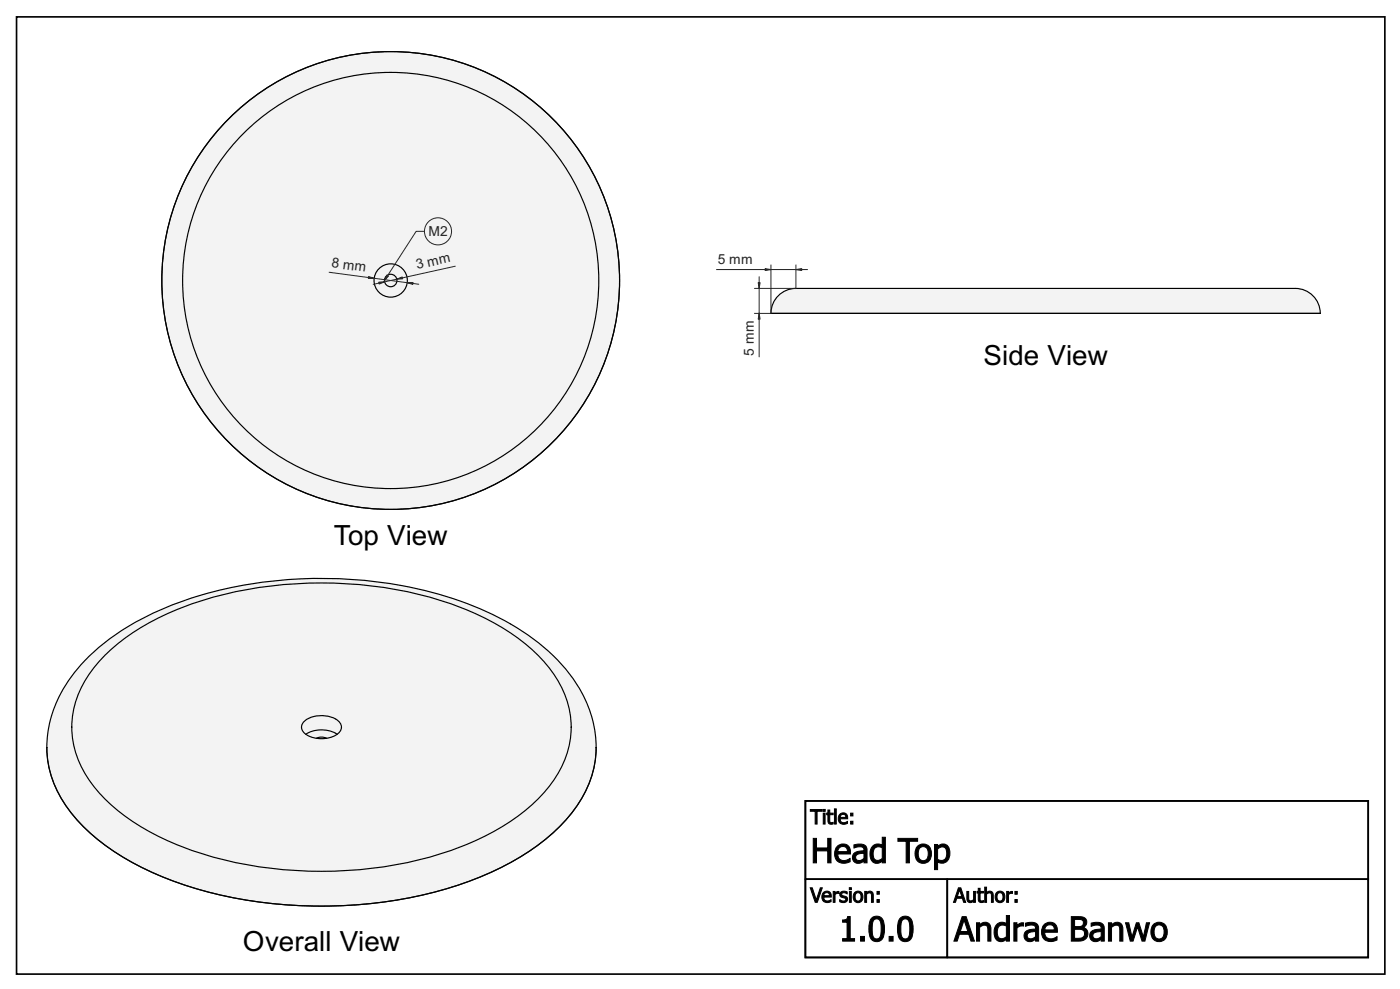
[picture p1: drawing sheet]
<svg xmlns="http://www.w3.org/2000/svg" width="841mm" height="594mm" viewBox="0 0 841 594" stroke-linecap="round" stroke-linejoin="round" font-family="sans-serif">
<defs><g id="words">
<g font-size="16.7">
<text x="591" y="219">Side View</text>
<text x="201" y="328">Top View</text>
<text x="146" y="571">Overall View</text>
</g>
<g font-size="8.3" fill="#212529">
<text x="257" y="142">M2</text>
<text x="199" y="160" transform="rotate(8 199 160)">8 mm</text>
<text x="251" y="162" transform="rotate(-12 251 162)">3 mm</text>
<text x="431" y="159">5 mm</text>
<text x="453" y="214" transform="rotate(-90 453 214)">5 mm</text>
</g>
</g></defs>
<path d="M10 10h822v575h-822zM484 481h338v94h-338zM484 481h338v47h-338zM484 528h85v47h-85zM569 528h253v47h-253z" fill="none" stroke="#000" stroke-width="1" stroke-linecap="butt"/>
<g fill="#000" stroke="#000" stroke-width=".6">
<path d="M487 486h7v1h-3v8h-1v-8h-3zM495 488h1v7h-1zM494 486h2v1h-2zM497 487h1v1h2v1h-2v3a1.3 1.3 0 0 0 1 2 1.3 1.3 0 0 0 1 0v1h-1l-1-1-1-5v-1zM501 486h1v9h-1zM504 489a2.8 2.8 0 0 1 4 0 2.8 2.8 0 0 1 1 3h-4a2.6 2.6 0 0 0 1 2 2.6 2.6 0 0 0 3-1v2a4 4 0 0 1-5-1 4 4 0 0 1 0-5zM505 490v1h3a1.7 1.7 0 0 0-1-2 1.7 1.7 0 0 0-2 1zM511 488h1v2h-1zM511 493h1v2h-1z"/>
<path d="M489 504h1v5h7v-5h2v14h-2v-7h-7v7h-1zM503 508a5 5 0 0 1 6 0 5 5 0 0 1 2 5h-8a4 4 0 0 0 3 4 4 4 0 0 0 5-1v2h-1a6 6 0 0 1-8-2 6 6 0 0 1 1-8zM504 509l-1 3h6a2.8 2.8 0 0 0-2-3 2.8 2.8 0 0 0-3 0zM514 514a2.3 2.3 0 0 0 1 3 2.3 2.3 0 0 0 3-1h1v-3zM513 508l1-1a5 5 0 0 1 7 4v7h-2v-1a4 4 0 0 1-7-1 4 4 0 0 1 5-5h1a1 1 0 0 0 1-1 1 1 0 0 0-1-1h-2h-3zM524 508a5 5 0 0 1 6 0v-5h2v15h-2v-1a4 4 0 0 1-5 1 4 4 0 0 1-2-5v-3zM526 509a5 5 0 0 0 1 8l3-1v-7h-2zM539 504h12v1h-5v13h-2v-13h-5zM551 508a5 5 0 0 1 7 0 5 5 0 0 1 1 6 5 5 0 0 1-6 4 5 5 0 0 1-3-6v-2zM553 509a5 5 0 0 0 2 8 5 5 0 0 0 1-8h-2zM561 507h2v1a4 4 0 0 1 6-1 4 4 0 0 1 2 5 5 5 0 0 1-2 6 5 5 0 0 1-6 0v4h-2zM563 510v6a4 4 0 0 0 5 0 4 4 0 0 0 1-4 2.9 2.9 0 0 0-2-3 2.9 2.9 0 0 0-4 1z"/>
<path d="M487 533h1l2 8 3-8h1l-3 9h-1zM495 536a2.8 2.8 0 0 1 3 0 2.8 2.8 0 0 1 1 3h-4a2.6 2.6 0 0 0 2 2 2.6 2.6 0 0 0 2-1v2a4 4 0 0 1-5-1 4 4 0 0 1 1-5zM495 537v1h3a1.7 1.7 0 0 0-1-2 1.7 1.7 0 0 0-2 1zM501 535h1v1h2v1h-2v5h-1zM505 536h3h1v1a1.8 1.8 0 0 0-2-1 1.8 1.8 0 0 0-1 2 2.4 2.4 0 0 1 2 1 2.4 2.4 0 0 1 1 2 4 4 0 0 1-5 1v-2l2 1a1.2 1.2 0 0 0 1 0 1.2 1.2 0 0 0 0-2 2.2 2.2 0 0 1-2-1 2.2 2.2 0 0 1 0-2zM510 535h1v7h-1zM510 533h1v1h-1zM513 536a3 3 0 0 1 5 1 3 3 0 0 1 0 4 3 3 0 0 1-5 0v-2zM514 537a2.3 2.3 0 0 0 0 3 2.3 2.3 0 0 0 3 1 2.4 2.4 0 0 0 0-3 2.4 2.4 0 0 0-3-1zM519 535h2v1a2.2 2.2 0 0 1 2-1 2.2 2.2 0 0 1 2 3v4h-1v-4a1.6 1.6 0 0 0-1-2 1.6 1.6 0 0 0-2 1v5h-2zM527 535h1v2h-1zM527 540h1v2h-1z"/>
<path d="M576 533h1l3 9h-1l-1-2h-3l-1 2h-1zM576 534l-1 5h3zM581 535h1v4a1.6 1.6 0 0 0 1 2 1.6 1.6 0 0 0 2-1v-5h1v7h-1v-1a2.2 2.2 0 0 1-3 1 2.2 2.2 0 0 1-1-2zM588 534h1v1h2v1h-2v4a1.3 1.3 0 0 0 0 1 1.3 1.3 0 0 0 2 0v1h-1l-2-1v-5h-1v-1h1zM592 533h1v3a2.2 2.2 0 0 1 2-1 2.2 2.2 0 0 1 2 3v4h-1v-4a1.6 1.6 0 0 0-1-2 1.6 1.6 0 0 0-2 1v5h-1zM599 536a3 3 0 0 1 4 1 3 3 0 0 1 0 4 3 3 0 0 1-4 0l-1-2zM600 537a2.3 2.3 0 0 0-1 3 2.3 2.3 0 0 0 3 1 2.4 2.4 0 0 0 0-3 2.4 2.4 0 0 0-2-1zM605 535h1v1h2v1h-2v5h-1zM610 535h1v2h-1zM610 540h1v2h-1z"/>
<path d="M506 553h1a1.9 1.9 0 0 0 2-2h2v13h2v1h-7v-1h3v-10h-3zM517 563h2v2h-2zM524 551a5 5 0 0 1 5 0 5 5 0 0 1 2 5v3a5 5 0 0 1-6 6 7 7 0 0 1-3-8l1-4zM525 553l-1 4a6 6 0 0 0 2 7 4 4 0 0 0 3-5 5 5 0 0 0-2-7zM534 563h2v2h-2zM541 551a5 5 0 0 1 5 0 5 5 0 0 1 2 5l1 3a5 5 0 0 1-6 6 7 7 0 0 1-4-8l1-4zM542 553l-1 4a6 6 0 0 0 2 7 4 4 0 0 0 4-5 5 5 0 0 0-3-7z"/>
<path d="M578 551h2l5 14h-2l-1-4h-6l-1 4h-2zM579 553l-2 7h4zM587 554h1v2a4 4 0 0 1 5-2 4 4 0 0 1 2 4v7h-2v-6a2.6 2.6 0 0 0-1-3 2.6 2.6 0 0 0-3 1l-1 8h-1zM599 555a5 5 0 0 1 6 0v-5h1v15h-1v-1a4 4 0 0 1-6 1 4 4 0 0 1-2-5l1-3zM600 556a5 5 0 0 0 1 8l4-1v-7h-3zM609 554h2v2l2-2h2v2h-2l-2 1v8h-2zM618 561a2.3 2.3 0 0 0 0 3 2.3 2.3 0 0 0 3-1h1v-3zM616 555l1-1a5 5 0 0 1 7 4v7h-2v-1a4 4 0 0 1-7-1 4 4 0 0 1 5-5h1a1 1 0 0 0 1-1 1 1 0 0 0 0-1h-3h-3zM628 555a5 5 0 0 1 5 0 5 5 0 0 1 2 5h-7a4 4 0 0 0 2 4 4 4 0 0 0 5-1v2h-1a6 6 0 0 1-8-2 6 6 0 0 1 2-8zM628 556v3h5a2.8 2.8 0 0 0-1-3 2.8 2.8 0 0 0-4 0zM644 551h3a4 4 0 0 1 5 0 4 4 0 0 1 1 4l-2 2a4 4 0 0 1 2 6 4 4 0 0 1-5 2h-4zM646 552v5h2a2.3 2.3 0 0 0 3-3 2.3 2.3 0 0 0-4-2zM646 558v6h1a3 3 0 0 0 4-1 3 3 0 0 0-1-5zM657 561a2.3 2.3 0 0 0 1 3 2.3 2.3 0 0 0 3-1h1v-3zM655 555l2-1a5 5 0 0 1 6 4v7h-1v-1h-1a4 4 0 0 1-6-1 4 4 0 0 1 4-5h1a1.1 1.1 0 0 0 2-1 1 1 0 0 0-1-1h-2h-4zM666 554h2v2a4 4 0 0 1 4-2 4 4 0 0 1 3 4v7h-2v-6a2.6 2.6 0 0 0-2-3 2.6 2.6 0 0 0-3 1v8h-2zM676 554h2l2 9 3-9h1l3 9 2-9h2l-3 11h-2l-3-8-2 8h-2zM693 555a5 5 0 0 1 7 0 5 5 0 0 1 1 6 5 5 0 0 1-6 4 5 5 0 0 1-4-6l1-2zM694 556a5 5 0 0 0 2 8 5 5 0 0 0 2-8h-2z"/>
</g>
<g fill="#f1f3f5">
<path d="M52 396a168 168 0 0 1 83-42 254 254 0 0 1 162 16 112 112 0 0 1 55 51 68 68 0 0 1 6 28 68 68 0 0 1-22 48 169 169 0 0 1-79 40 268 268 0 0 1-165-13 122 122 0 0 1-55-44 60 60 0 0 1-8-40 78 78 0 0 1 23-44z" fill-rule="evenodd"/>
<path d="M52 396a168 168 0 0 1 83-42 254 254 0 0 1 162 16 112 112 0 0 1 55 51 68 68 0 0 1 6 28 68 68 0 0 1-22 48 169 169 0 0 1-79 40 268 268 0 0 1-165-13 122 122 0 0 1-55-44 60 60 0 0 1-8-40 78 78 0 0 1 23-44z" fill-rule="evenodd"/>
<path d="M64 393a62 62 0 0 0-21 44h300a62 62 0 0 0-20-44 154 154 0 0 0-71-36 244 244 0 0 0-151 11 128 128 0 0 0-37 25zM43 437a62 62 0 0 0 21 43 154 154 0 0 0 71 37 244 244 0 0 0 150-12 111 111 0 0 0 50-40 55 55 0 0 0 8-28z" fill-rule="evenodd"/>
<path d="M183 433a17 17 0 0 1 21 1 6 6 0 0 1-4 9 16 16 0 0 1-18-4 4 4 0 0 1 1-6z" fill-rule="evenodd"/>
<path d="M183 433a17 17 0 0 1 21 1 4 4 0 0 1-2 7 18 18 0 0 0-18 0 5 5 0 0 1-1-8z" fill-rule="evenodd"/>
<path d="M184 441a18 18 0 0 1 19 0l-2 1a9 9 0 0 1-8 1 10 10 0 0 1-9-2z" fill-rule="evenodd"/>
<path d="M190 443a7 7 0 0 1 6 0z" fill-rule="evenodd"/>
<path d="M28 449a68 68 0 0 0 23 48 169 169 0 0 0 78 40 268 268 0 0 0 165-13 122 122 0 0 0 55-44 61 61 0 0 0 9-31 68 68 0 0 1-22 48 169 169 0 0 1-79 40 268 268 0 0 1-165-13 122 122 0 0 1-55-44 61 61 0 0 1-9-31z" fill-rule="evenodd"/>
</g>
<path d="M64 393a154 154 0 0 1 71-36 244 244 0 0 1 150 11 111 111 0 0 1 50 40 55 55 0 0 1-8 68 140 140 0 0 1-67 38 245 245 0 0 1-159-9 111 111 0 0 1-50-40 55 55 0 0 1 8-67zM183 433a17 17 0 0 1 21 1 6 6 0 0 1-4 8 16 16 0 0 1-19-4v-2zM28 449h.1M28 449a68 68 0 0 0 23 48 169 169 0 0 0 78 40 268 268 0 0 0 165-13 122 122 0 0 0 55-44 61 61 0 0 0 9-31M28 449a79 79 0 0 1 31-59 188 188 0 0 1 94-40 248 248 0 0 1 149 22 107 107 0 0 1 51 52 67 67 0 0 1 5 25M184 441a18 18 0 0 1 19 0M190 443a7 7 0 0 1 6 0M358 449h.1" fill="none" stroke="#000" stroke-width=".7"/>
<g fill="#f1f3f5">
<path d="M468 178a15 15 0 0 1 10-5h300a15 15 0 0 1 15 15h-330a15 15 0 0 1 5-10z" fill-rule="evenodd"/>
<path d="M468 178a15 15 0 0 1 10-5h300a15 15 0 0 1 15 15h-330a15 15 0 0 1 5-10z" fill-rule="evenodd"/>
</g>
<path d="M463 188h330" fill="none" stroke="#f1f3f5" stroke-width=".6"/>
<path d="M463 188a15 15 0 0 1 15-15h300a15 15 0 0 1 15 15M463 188h330M463 188h.1M793 188h.1" fill="none" stroke="#000" stroke-width=".7"/>
<path d="M463 159v29h-10M478 159v14h-25M430 162h55M456 166v48" fill="none" stroke="#212529" stroke-width=".6"/>
<g fill="#212529" stroke="#212529" stroke-width=".6">
<path d="M456 188l1 4h-2z"/>
<path d="M455 170h2l-1 3z"/>
<path d="M478 162l4-1v2z"/>
<path d="M460 161l3 1-3 1z"/>
</g>
<g fill="#f1f3f5">
<circle cx="235" cy="168" r="138"/>
<circle cx="235" cy="168" r="125"/>
<circle cx="235" cy="168" r="10"/>
<circle cx="235" cy="168" r="4"/>
</g>
<g fill="none" stroke="#000" stroke-width=".7">
<circle cx="235" cy="168" r="138"/>
<circle cx="235" cy="168" r="125"/>
<circle cx="235" cy="168" r="10"/>
<circle cx="235" cy="168" r="4"/>
</g>
<path d="M255 139h-5l-19 29M274 160l-50 11M198 164l54 7" fill="none" stroke="#212529" stroke-width=".6"/>
<g fill="#212529" stroke="#212529" stroke-width=".6">
<path d="M238 168l4-2v1z"/>
<path d="M228 169h3l-3 2z"/>
<path d="M221 166l4 1h-4z"/>
<path d="M245 170h3v1z"/>
<path d="M232 165l1 1-2 2z"/>
</g>
<path d="M235 168h.1" fill="none" stroke="#000" stroke-width=".6"/>
<circle cx="263" cy="139" r="8" fill="#f1f3f5" stroke="#212529" stroke-width=".6"/>
<use href="#words"/>
</svg>
